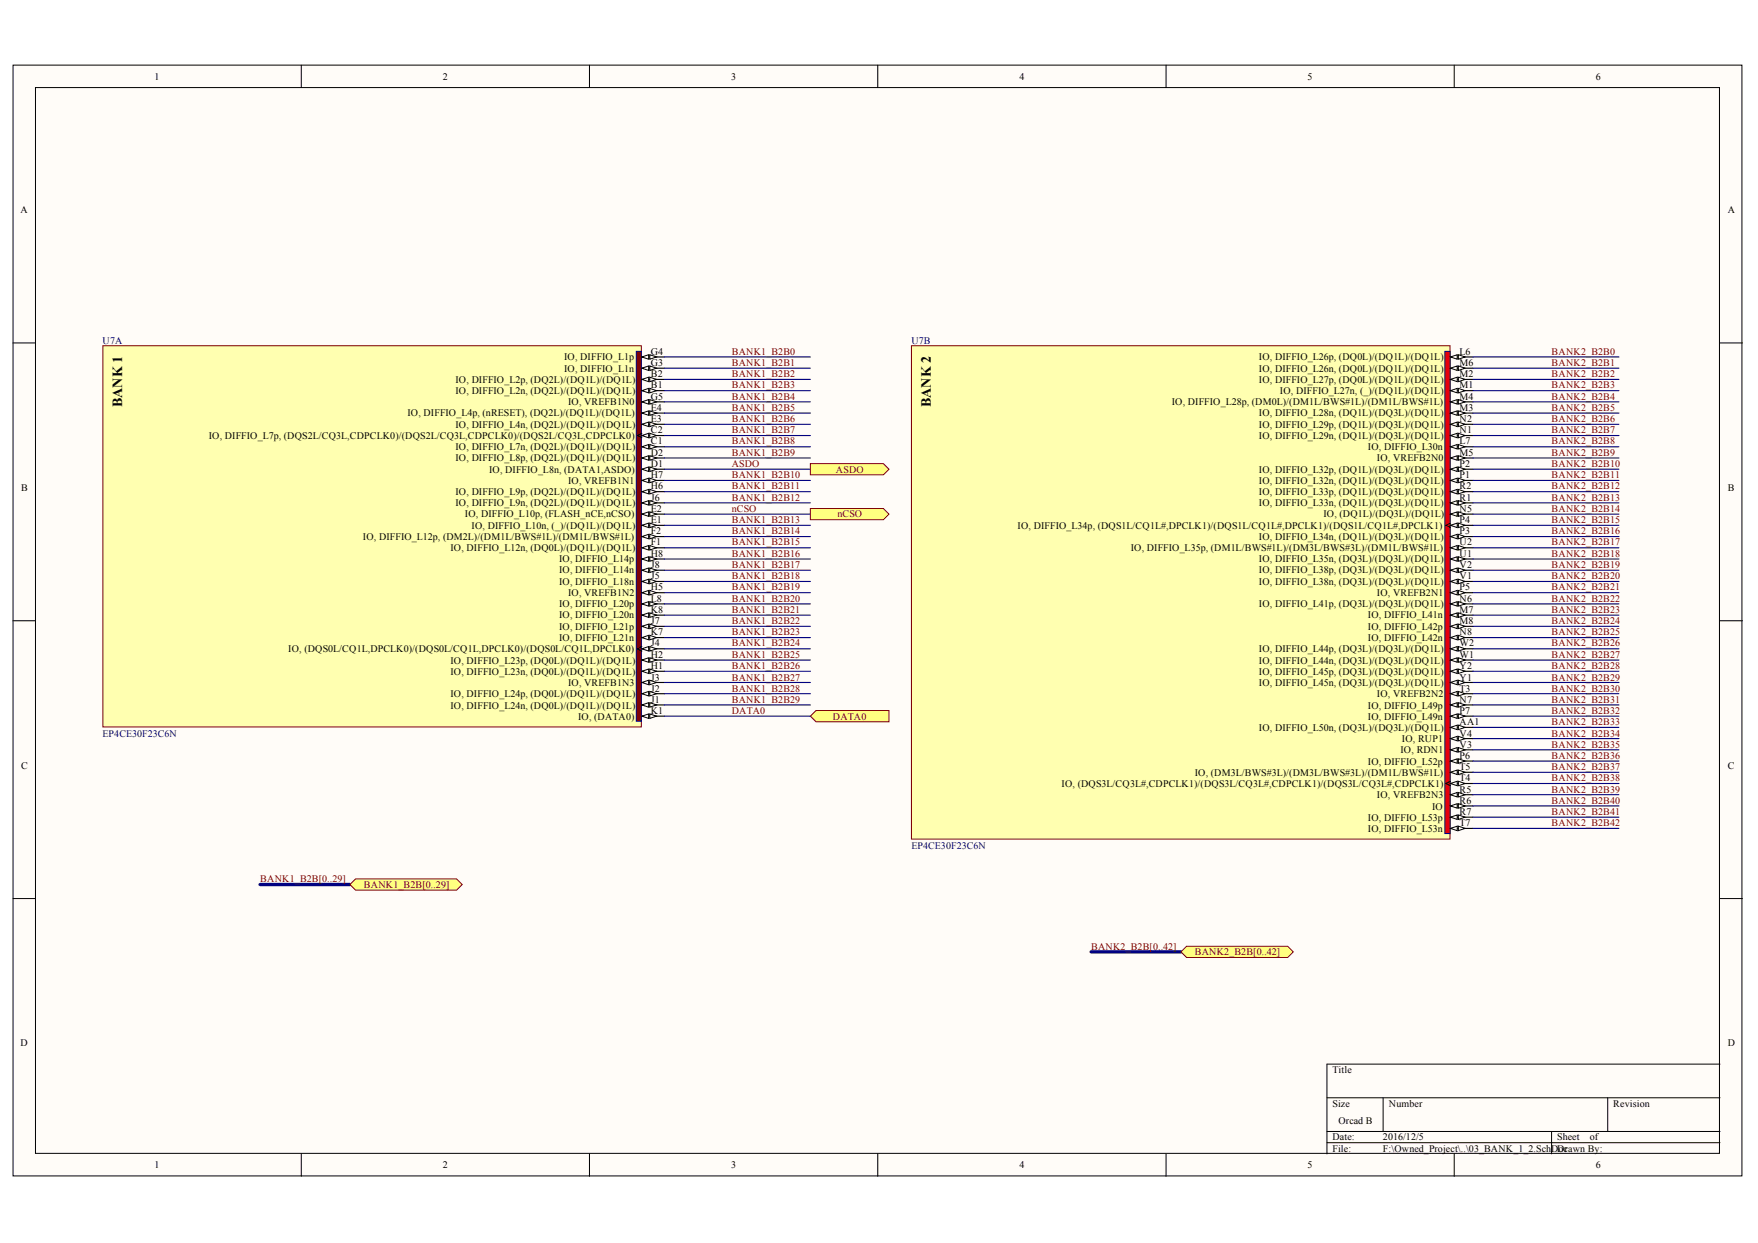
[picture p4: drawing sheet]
<svg xmlns="http://www.w3.org/2000/svg" width="297mm" height="210mm" viewBox="0 0 297 210" stroke-linecap="round" stroke-linejoin="round" font-family="sans-serif">
<defs><g id="words">
<g font-size="2.4">
<text x="20.6" y="68.8" transform="rotate(-90 20.6 68.8)">BANK 1</text>
<text x="157.3" y="68.8" transform="rotate(-90 157.3 68.8)">BANK 2</text>
</g>
<g font-size="1.7">
<text x="26.1" y="13.4">1</text>
<text x="74.8" y="13.4">2</text>
<text x="123.6" y="13.4">3</text>
<text x="172.3" y="13.4">4</text>
<text x="220.9" y="13.4">5</text>
<text x="269.6" y="13.4">6</text>
<text x="3.5" y="36">A</text>
<text x="291.9" y="36">A</text>
<text x="109.9" y="59.9">G4</text>
<text x="246.6" y="59.9">L6</text>
<text x="77" y="64.6">IO, DIFFIO_L2p, (DQ2L)/(DQ1L)/(DQ1L)</text>
<text x="95.3" y="60.8">IO, DIFFIO_L1p</text>
<text x="95.3" y="62.8">IO, DIFFIO_L1n</text>
<text x="109.9" y="61.8">G3</text>
<text x="109.9" y="63.7">B2</text>
<text x="109.9" y="65.6">B1</text>
<text x="212.7" y="60.8">IO, DIFFIO_L26p, (DQ0L)/(DQ1L)/(DQ1L)</text>
<text x="212.7" y="62.8">IO, DIFFIO_L26n, (DQ0L)/(DQ1L)/(DQ1L)</text>
<text x="212.7" y="64.6">IO, DIFFIO_L27p, (DQ0L)/(DQ1L)/(DQ1L)</text>
<text x="246.6" y="61.8">M6</text>
<text x="246.6" y="63.7">M2</text>
<text x="246.6" y="65.6">M1</text>
<text x="68.8" y="70.3">IO, DIFFIO_L4p, (nRESET), (DQ2L)/(DQ1L)/(DQ1L)</text>
<text x="77" y="66.6">IO, DIFFIO_L2n, (DQ2L)/(DQ1L)/(DQ1L)</text>
<text x="96" y="68.4">IO, VREFB1N0</text>
<text x="109.9" y="67.5">G5</text>
<text x="109.9" y="69.4">E4</text>
<text x="109.9" y="71.3">E3</text>
<text x="198" y="68.4">IO, DIFFIO_L28p, (DM0L)/(DM1L/BWS#1L)/(DM1L/BWS#1L)</text>
<text x="212.7" y="70.3">IO, DIFFIO_L28n, (DQ1L)/(DQ3L)/(DQ1L)</text>
<text x="216.2" y="66.6">IO, DIFFIO_L27n, (_)/(DQ1L)/(DQ1L)</text>
<text x="246.6" y="67.5">M4</text>
<text x="246.6" y="69.4">M3</text>
<text x="246.6" y="71.3">N2</text>
<text x="35.3" y="74.1">IO, DIFFIO_L7p, (DQS2L/CQ3L,CDPCLK0)/(DQS2L/CQ3L,CDPCLK0)/(DQS2L/CQ3L,CDPCLK0)</text>
<text x="77" y="72.2">IO, DIFFIO_L4n, (DQ2L)/(DQ1L)/(DQ1L)</text>
<text x="77" y="76">IO, DIFFIO_L7n, (DQ2L)/(DQ1L)/(DQ1L)</text>
<text x="77" y="77.9">IO, DIFFIO_L8p, (DQ2L)/(DQ1L)/(DQ1L)</text>
<text x="109.9" y="73.2">C2</text>
<text x="109.9" y="75">C1</text>
<text x="109.9" y="77">D2</text>
<text x="212.7" y="72.2">IO, DIFFIO_L29p, (DQ1L)/(DQ3L)/(DQ1L)</text>
<text x="212.7" y="74.1">IO, DIFFIO_L29n, (DQ1L)/(DQ3L)/(DQ1L)</text>
<text x="231.1" y="76">IO, DIFFIO_L30n</text>
<text x="232.7" y="77.9">IO, VREFB2N0</text>
<text x="246.6" y="73.2">N1</text>
<text x="246.6" y="75">L7</text>
<text x="246.6" y="77">M5</text>
<text x="3.6" y="82.9">B</text>
<text x="77" y="83.6">IO, DIFFIO_L9p, (DQ2L)/(DQ1L)/(DQ1L)</text>
<text x="82.6" y="79.9">IO, DIFFIO_L8n, (DATA1,ASDO)</text>
<text x="96" y="81.7">IO, VREFB1N1</text>
<text x="109.9" y="78.8">D1</text>
<text x="109.9" y="80.8">H7</text>
<text x="109.9" y="82.6">H6</text>
<text x="212.7" y="79.9">IO, DIFFIO_L32p, (DQ1L)/(DQ3L)/(DQ1L)</text>
<text x="212.7" y="81.7">IO, DIFFIO_L32n, (DQ1L)/(DQ3L)/(DQ1L)</text>
<text x="212.7" y="83.6">IO, DIFFIO_L33p, (DQ1L)/(DQ3L)/(DQ1L)</text>
<text x="246.6" y="78.8">P2</text>
<text x="246.6" y="80.8">P1</text>
<text x="246.6" y="82.6">R2</text>
<text x="291.9" y="82.9">B</text>
<text x="77" y="85.5">IO, DIFFIO_L9n, (DQ2L)/(DQ1L)/(DQ1L)</text>
<text x="78.6" y="87.4">IO, DIFFIO_L10p, (FLASH_nCE,nCSO)</text>
<text x="79.7" y="89.3">IO, DIFFIO_L10n, (_)/(DQ1L)/(DQ1L)</text>
<text x="109.9" y="84.6">J6</text>
<text x="109.9" y="86.4">E2</text>
<text x="109.9" y="88.3">E1</text>
<text x="171.9" y="89.3">IO, DIFFIO_L34p, (DQS1L/CQ1L#,DPCLK1)/(DQS1L/CQ1L#,DPCLK1)/(DQS1L/CQ1L#,DPCLK1)</text>
<text x="212.7" y="85.5">IO, DIFFIO_L33n, (DQ1L)/(DQ3L)/(DQ1L)</text>
<text x="223.6" y="87.4">IO, (DQ1L)/(DQ3L)/(DQ1L)</text>
<text x="246.6" y="84.6">R1</text>
<text x="246.6" y="86.4">N5</text>
<text x="246.6" y="88.3">P4</text>
<text x="61.3" y="91.2">IO, DIFFIO_L12p, (DM2L)/(DM1L/BWS#1L)/(DM1L/BWS#1L)</text>
<text x="76.1" y="93.1">IO, DIFFIO_L12n, (DQ0L)/(DQ1L)/(DQ1L)</text>
<text x="94.5" y="95">IO, DIFFIO_L14p</text>
<text x="109.9" y="90.2">F2</text>
<text x="109.9" y="92.1">F1</text>
<text x="109.9" y="94">H8</text>
<text x="109.9" y="95.9">J8</text>
<text x="191" y="93.1">IO, DIFFIO_L35p, (DM1L/BWS#1L)/(DM3L/BWS#3L)/(DM1L/BWS#1L)</text>
<text x="212.7" y="91.2">IO, DIFFIO_L34n, (DQ1L)/(DQ3L)/(DQ1L)</text>
<text x="212.7" y="95">IO, DIFFIO_L35n, (DQ3L)/(DQ3L)/(DQ1L)</text>
<text x="246.6" y="90.2">P3</text>
<text x="246.6" y="92.1">U2</text>
<text x="246.6" y="94">U1</text>
<text x="246.6" y="95.9">V2</text>
<text x="94.5" y="96.8">IO, DIFFIO_L14n</text>
<text x="94.5" y="98.8">IO, DIFFIO_L18n</text>
<text x="96" y="100.6">IO, VREFB1N2</text>
<text x="109.9" y="97.8">J5</text>
<text x="109.9" y="99.7">H5</text>
<text x="109.9" y="101.7">L8</text>
<text x="212.7" y="96.8">IO, DIFFIO_L38p, (DQ3L)/(DQ3L)/(DQ1L)</text>
<text x="212.7" y="98.8">IO, DIFFIO_L38n, (DQ3L)/(DQ3L)/(DQ1L)</text>
<text x="232.7" y="100.6">IO, VREFB2N1</text>
<text x="246.6" y="97.8">V1</text>
<text x="246.6" y="99.7">P5</text>
<text x="246.6" y="101.7">N6</text>
<text x="94.5" y="102.6">IO, DIFFIO_L20p</text>
<text x="94.5" y="104.4">IO, DIFFIO_L20n</text>
<text x="94.5" y="106.4">IO, DIFFIO_L21p</text>
<text x="109.9" y="103.5">K8</text>
<text x="109.9" y="105.4">J7</text>
<text x="109.9" y="107.3">K7</text>
<text x="212.7" y="102.6">IO, DIFFIO_L41p, (DQ3L)/(DQ3L)/(DQ1L)</text>
<text x="231.1" y="104.4">IO, DIFFIO_L41n</text>
<text x="231.1" y="106.4">IO, DIFFIO_L42p</text>
<text x="246.6" y="103.5">M7</text>
<text x="246.6" y="105.4">M8</text>
<text x="246.6" y="107.3">N8</text>
<text x="48.7" y="110.1">IO, (DQS0L/CQ1L,DPCLK0)/(DQS0L/CQ1L,DPCLK0)/(DQS0L/CQ1L,DPCLK0)</text>
<text x="76.1" y="112">IO, DIFFIO_L23p, (DQ0L)/(DQ1L)/(DQ1L)</text>
<text x="76.1" y="113.9">IO, DIFFIO_L23n, (DQ0L)/(DQ1L)/(DQ1L)</text>
<text x="94.5" y="108.2">IO, DIFFIO_L21n</text>
<text x="109.9" y="109.2">J4</text>
<text x="109.9" y="111.1">H2</text>
<text x="109.9" y="113">H1</text>
<text x="212.7" y="110.1">IO, DIFFIO_L44p, (DQ3L)/(DQ3L)/(DQ1L)</text>
<text x="212.7" y="112">IO, DIFFIO_L44n, (DQ3L)/(DQ3L)/(DQ1L)</text>
<text x="212.7" y="113.9">IO, DIFFIO_L45p, (DQ3L)/(DQ3L)/(DQ1L)</text>
<text x="231.1" y="108.2">IO, DIFFIO_L42n</text>
<text x="246.6" y="109.2">W2</text>
<text x="246.6" y="111.1">W1</text>
<text x="246.6" y="113">Y2</text>
<text x="76.1" y="117.7">IO, DIFFIO_L24p, (DQ0L)/(DQ1L)/(DQ1L)</text>
<text x="76.1" y="119.6">IO, DIFFIO_L24n, (DQ0L)/(DQ1L)/(DQ1L)</text>
<text x="96" y="115.8">IO, VREFB1N3</text>
<text x="109.9" y="114.9">J3</text>
<text x="109.9" y="116.8">J2</text>
<text x="109.9" y="118.6">J1</text>
<text x="212.7" y="115.8">IO, DIFFIO_L45n, (DQ3L)/(DQ3L)/(DQ1L)</text>
<text x="231.1" y="119.6">IO, DIFFIO_L49p</text>
<text x="232.7" y="117.7">IO, VREFB2N2</text>
<text x="246.6" y="114.9">Y1</text>
<text x="246.6" y="116.8">T3</text>
<text x="246.6" y="118.6">N7</text>
<text x="97.7" y="121.5">IO, (DATA0)</text>
<text x="109.9" y="120.6">K1</text>
<text x="212.7" y="123.5">IO, DIFFIO_L50n, (DQ3L)/(DQ3L)/(DQ1L)</text>
<text x="231.1" y="121.5">IO, DIFFIO_L49n</text>
<text x="236.9" y="125.3">IO, RUP1</text>
<text x="246.6" y="120.6">P7</text>
<text x="246.6" y="122.4">AA1</text>
<text x="246.6" y="124.4">V4</text>
<text x="3.6" y="129.8">C</text>
<text x="201.9" y="131">IO, (DM3L/BWS#3L)/(DM3L/BWS#3L)/(DM1L/BWS#1L)</text>
<text x="231.1" y="129.1">IO, DIFFIO_L52p</text>
<text x="236.6" y="127.2">IO, RDN1</text>
<text x="246.6" y="126.2">V3</text>
<text x="246.6" y="128.2">P6</text>
<text x="246.6" y="130">T5</text>
<text x="246.6" y="131.9">T4</text>
<text x="291.9" y="129.8">C</text>
<text x="179.4" y="132.9">IO, (DQS3L/CQ3L#,CDPCLK1)/(DQS3L/CQ3L#,CDPCLK1)/(DQS3L/CQ3L#,CDPCLK1)</text>
<text x="232.7" y="134.8">IO, VREFB2N3</text>
<text x="242" y="136.7">IO</text>
<text x="246.6" y="133.8">R5</text>
<text x="246.6" y="135.7">R6</text>
<text x="246.6" y="137.6">R7</text>
<text x="231.1" y="138.6">IO, DIFFIO_L53p</text>
<text x="231.1" y="140.4">IO, DIFFIO_L53n</text>
<text x="246.6" y="139.5">T7</text>
<text x="3.5" y="176.7">D</text>
<text x="291.9" y="176.7">D</text>
<text x="225.1" y="181.2">Title</text>
<text x="225.1" y="186.9">Size</text>
<text x="226.1" y="189.8">Orcad B</text>
<text x="234.7" y="186.9">Number</text>
<text x="272.6" y="186.9">Revision</text>
<text x="26.1" y="197.3">1</text>
<text x="74.8" y="197.3">2</text>
<text x="123.6" y="197.3">3</text>
<text x="172.3" y="197.3">4</text>
<text x="220.9" y="197.3">5</text>
<text x="225.1" y="192.6">Date:</text>
<text x="225.1" y="194.5">File:</text>
<text x="233.7" y="192.6">2016/12/5</text>
<text x="233.7" y="194.5">F:\Owned_Project\..\03_BANK_1_2.SchDDrawn By:</text>
<text x="263.1" y="192.6">Sheet</text>
<text x="263.3" y="194.5">oc</text>
<text x="268.6" y="192.6">of</text>
<text x="269.6" y="197.3">6</text>
</g>
<g font-size="1.7" fill="#000080">
<text x="17.3" y="58.1">U7A</text>
<text x="154" y="58.1">U7B</text>
<text x="17.3" y="124.4">EP4CE30F23C6N</text>
<text x="154" y="143.3">EP4CE30F23C6N</text>
</g>
<g font-size="1.7" fill="#800000">
<text x="123.6" y="59.9">BANK1_B2B0</text>
<text x="262.2" y="59.9">BANK2_B2B0</text>
<text x="123.6" y="61.8">BANK1_B2B1</text>
<text x="123.6" y="63.7">BANK1_B2B2</text>
<text x="123.6" y="65.6">BANK1_B2B3</text>
<text x="262.2" y="61.8">BANK2_B2B1</text>
<text x="262.2" y="63.7">BANK2_B2B2</text>
<text x="262.2" y="65.6">BANK2_B2B3</text>
<text x="123.6" y="67.5">BANK1_B2B4</text>
<text x="123.6" y="69.4">BANK1_B2B5</text>
<text x="123.6" y="71.3">BANK1_B2B6</text>
<text x="262.2" y="67.5">BANK2_B2B4</text>
<text x="262.2" y="69.4">BANK2_B2B5</text>
<text x="262.2" y="71.3">BANK2_B2B6</text>
<text x="123.6" y="73.2">BANK1_B2B7</text>
<text x="123.6" y="75">BANK1_B2B8</text>
<text x="123.6" y="77">BANK1_B2B9</text>
<text x="262.2" y="73.2">BANK2_B2B7</text>
<text x="262.2" y="75">BANK2_B2B8</text>
<text x="262.2" y="77">BANK2_B2B9</text>
<text x="123.6" y="78.8">ASDO</text>
<text x="123.6" y="80.8">BANK1_B2B10</text>
<text x="123.6" y="82.6">BANK1_B2B11</text>
<text x="141.2" y="79.9">ASDO</text>
<text x="262.2" y="78.8">BANK2_B2B10</text>
<text x="262.2" y="80.8">BANK2_B2B11</text>
<text x="262.2" y="82.6">BANK2_B2B12</text>
<text x="123.6" y="86.4">nCSO</text>
<text x="123.6" y="84.6">BANK1_B2B12</text>
<text x="123.6" y="88.3">BANK1_B2B13</text>
<text x="141.5" y="87.4">nCSO</text>
<text x="262.2" y="84.6">BANK2_B2B13</text>
<text x="262.2" y="86.4">BANK2_B2B14</text>
<text x="262.2" y="88.3">BANK2_B2B15</text>
<text x="123.6" y="90.2">BANK1_B2B14</text>
<text x="123.6" y="92.1">BANK1_B2B15</text>
<text x="123.6" y="94">BANK1_B2B16</text>
<text x="123.6" y="95.9">BANK1_B2B17</text>
<text x="262.2" y="90.2">BANK2_B2B16</text>
<text x="262.2" y="92.1">BANK2_B2B17</text>
<text x="262.2" y="94">BANK2_B2B18</text>
<text x="262.2" y="95.9">BANK2_B2B19</text>
<text x="123.6" y="97.8">BANK1_B2B18</text>
<text x="123.6" y="99.7">BANK1_B2B19</text>
<text x="123.6" y="101.7">BANK1_B2B20</text>
<text x="262.2" y="97.8">BANK2_B2B20</text>
<text x="262.2" y="99.7">BANK2_B2B21</text>
<text x="262.2" y="101.7">BANK2_B2B22</text>
<text x="123.6" y="103.5">BANK1_B2B21</text>
<text x="123.6" y="105.4">BANK1_B2B22</text>
<text x="123.6" y="107.3">BANK1_B2B23</text>
<text x="262.2" y="103.5">BANK2_B2B23</text>
<text x="262.2" y="105.4">BANK2_B2B24</text>
<text x="262.2" y="107.3">BANK2_B2B25</text>
<text x="123.6" y="109.2">BANK1_B2B24</text>
<text x="123.6" y="111.1">BANK1_B2B25</text>
<text x="123.6" y="113">BANK1_B2B26</text>
<text x="262.2" y="109.2">BANK2_B2B26</text>
<text x="262.2" y="111.1">BANK2_B2B27</text>
<text x="262.2" y="113">BANK2_B2B28</text>
<text x="123.6" y="114.9">BANK1_B2B27</text>
<text x="123.6" y="116.8">BANK1_B2B28</text>
<text x="123.6" y="118.6">BANK1_B2B29</text>
<text x="262.2" y="114.9">BANK2_B2B29</text>
<text x="262.2" y="116.8">BANK2_B2B30</text>
<text x="262.2" y="118.6">BANK2_B2B31</text>
<text x="123.6" y="120.6">DATA0</text>
<text x="140.7" y="121.5">DATA0</text>
<text x="262.2" y="120.6">BANK2_B2B32</text>
<text x="262.2" y="122.4">BANK2_B2B33</text>
<text x="262.2" y="124.4">BANK2_B2B34</text>
<text x="262.2" y="126.2">BANK2_B2B35</text>
<text x="262.2" y="128.2">BANK2_B2B36</text>
<text x="262.2" y="130">BANK2_B2B37</text>
<text x="262.2" y="131.9">BANK2_B2B38</text>
<text x="262.2" y="133.8">BANK2_B2B39</text>
<text x="262.2" y="135.7">BANK2_B2B40</text>
<text x="262.2" y="137.6">BANK2_B2B41</text>
<text x="262.2" y="139.5">BANK2_B2B42</text>
<text x="44" y="149">BANK1_B2B[0..29]</text>
<text x="61.5" y="150">BANK1_B2B[0..29]</text>
<text x="184.4" y="160.4">BANK2_B2B[0..42]</text>
<text x="201.9" y="161.3">BANK2_B2B[0..42]</text>
</g>
</g></defs>
<g fill="#fffcf8" stroke="#000" stroke-width=".17">
<path d="M2.2 11h292.1v187.6h-292.1z"/>
<path d="M6 14.8h284.5v180h-284.5z"/>
</g>
<g fill="none" stroke="#000" stroke-width=".17">
<path d="M50.9 11v3.8M99.6 11v3.8M148.3 11v3.8M197 11v3.8M245.7 11v3.8M2.2 57.9h3.8M290.6 57.9h3.8M2.2 104.8h3.8M290.6 104.8h3.8M2.2 151.7h3.8M290.6 151.7h3.8M290.6 179.7h-66.4v15.2"/>
<path d="M50.9 194.9v3.8M99.6 194.9v3.8M148.3 194.9v3.8M197 194.9v3.8M224.2 185.4h66.4M224.2 191.1h66.4M224.2 193h66.4M233.7 185.4v5.7M245.7 194.9v3.8M262.2 191.1v3.8M271.6 185.4v5.7"/>
</g>
<path d="M17.4 58.4h91v64.4h-91z" fill="#ffffb0" stroke="#800000" stroke-width=".17"/>
<path d="M107.5 59.3h.9v62.5h-.9z" fill="#800000" stroke="#000080" stroke-width=".17"/>
<path d="M108.5 60.3h3.8" fill="none" stroke="#000" stroke-width=".19"/>
<path d="M108.5 60.3l1.1-.4v.8z" fill="#fffcf8"/>
<path d="M108.5 60.3l1.1-.4v.8z" fill="none" stroke="#000" stroke-width=".17"/>
<path d="M109.8 59.9l1.1 .4-1.1 .4z" fill="#fffcf8"/>
<path d="M109.8 59.9l1.1 .4-1.1 .4z" fill="none" stroke="#000" stroke-width=".17"/>
<path d="M108.5 62.2h3.8" fill="none" stroke="#000" stroke-width=".19"/>
<path d="M108.5 62.2l1.1-.4v.8z" fill="#fffcf8"/>
<path d="M108.5 62.2l1.1-.4v.8z" fill="none" stroke="#000" stroke-width=".17"/>
<path d="M109.8 61.8l1.1 .4-1.1 .4z" fill="#fffcf8"/>
<path d="M109.8 61.8l1.1 .4-1.1 .4z" fill="none" stroke="#000" stroke-width=".17"/>
<path d="M108.5 64.1h3.8" fill="none" stroke="#000" stroke-width=".19"/>
<path d="M108.5 64.1l1.1-.4v.8z" fill="#fffcf8"/>
<path d="M108.5 64.1l1.1-.4v.8z" fill="none" stroke="#000" stroke-width=".17"/>
<path d="M109.8 63.7l1.1 .4-1.1 .4z" fill="#fffcf8"/>
<path d="M109.8 63.7l1.1 .4-1.1 .4z" fill="none" stroke="#000" stroke-width=".17"/>
<path d="M108.5 66h3.8" fill="none" stroke="#000" stroke-width=".19"/>
<path d="M108.5 66l1.1-.4v.7z" fill="#fffcf8"/>
<path d="M108.5 66l1.1-.4v.7z" fill="none" stroke="#000" stroke-width=".17"/>
<path d="M109.8 65.6l1.1 .4-1.1 .3z" fill="#fffcf8"/>
<path d="M109.8 65.6l1.1 .4-1.1 .3z" fill="none" stroke="#000" stroke-width=".17"/>
<path d="M108.5 67.9h3.8" fill="none" stroke="#000" stroke-width=".19"/>
<path d="M108.5 67.9l1.1-.4v.7z" fill="#fffcf8"/>
<path d="M108.5 67.9l1.1-.4v.7z" fill="none" stroke="#000" stroke-width=".17"/>
<path d="M109.8 67.5l1.1 .4-1.1 .3z" fill="#fffcf8"/>
<path d="M109.8 67.5l1.1 .4-1.1 .3z" fill="none" stroke="#000" stroke-width=".17"/>
<path d="M108.5 69.8h3.8" fill="none" stroke="#000" stroke-width=".19"/>
<path d="M108.5 69.8l1.1-.4v.7z" fill="#fffcf8"/>
<path d="M108.5 69.8l1.1-.4v.7z" fill="none" stroke="#000" stroke-width=".17"/>
<path d="M109.8 69.4l1.1 .4-1.1 .3z" fill="#fffcf8"/>
<path d="M109.8 69.4l1.1 .4-1.1 .3z" fill="none" stroke="#000" stroke-width=".17"/>
<path d="M108.5 71.7h3.8" fill="none" stroke="#000" stroke-width=".19"/>
<path d="M108.5 71.7l1.1-.4v.7z" fill="#fffcf8"/>
<path d="M108.5 71.7l1.1-.4v.7z" fill="none" stroke="#000" stroke-width=".17"/>
<path d="M109.8 71.3l1.1 .4-1.1 .3z" fill="#fffcf8"/>
<path d="M108.5 73.2l-.8 .3 .8 .4M109.8 71.3l1.1 .4-1.1 .3z" fill="none" stroke="#000" stroke-width=".17"/>
<path d="M108.5 73.5h3.8" fill="none" stroke="#000" stroke-width=".19"/>
<path d="M108.5 73.5l1.1-.3v.7z" fill="#fffcf8"/>
<path d="M108.5 73.5l1.1-.3v.7z" fill="none" stroke="#000" stroke-width=".17"/>
<path d="M109.8 73.2l1.1 .3-1.1 .4z" fill="#fffcf8"/>
<path d="M109.8 73.2l1.1 .3-1.1 .4z" fill="none" stroke="#000" stroke-width=".17"/>
<path d="M108.5 75.4h3.8" fill="none" stroke="#000" stroke-width=".19"/>
<path d="M108.5 75.4l1.1-.3v.7z" fill="#fffcf8"/>
<path d="M108.5 75.4l1.1-.3v.7z" fill="none" stroke="#000" stroke-width=".17"/>
<path d="M109.8 75.1l1.1 .3-1.1 .4z" fill="#fffcf8"/>
<path d="M109.8 75.1l1.1 .3-1.1 .4z" fill="none" stroke="#000" stroke-width=".17"/>
<path d="M108.5 77.3h3.8" fill="none" stroke="#000" stroke-width=".19"/>
<path d="M108.5 77.3l1.1-.3v.7z" fill="#fffcf8"/>
<path d="M108.5 77.3l1.1-.3v.7z" fill="none" stroke="#000" stroke-width=".17"/>
<path d="M109.8 77l1.1 .3-1.1 .4z" fill="#fffcf8"/>
<path d="M109.8 77l1.1 .3-1.1 .4z" fill="none" stroke="#000" stroke-width=".17"/>
<path d="M108.5 79.2h3.8" fill="none" stroke="#000" stroke-width=".19"/>
<path d="M108.5 79.2l1.1-.3v.7z" fill="#fffcf8"/>
<path d="M108.5 79.2l1.1-.3v.7z" fill="none" stroke="#000" stroke-width=".17"/>
<path d="M109.8 78.9l1.1 .3-1.1 .4z" fill="#fffcf8"/>
<path d="M109.8 78.9l1.1 .3-1.1 .4z" fill="none" stroke="#000" stroke-width=".17"/>
<path d="M108.5 81.1h3.8" fill="none" stroke="#000" stroke-width=".19"/>
<path d="M108.5 81.1l1.1-.3v.7z" fill="#fffcf8"/>
<path d="M108.5 81.1l1.1-.3v.7z" fill="none" stroke="#000" stroke-width=".17"/>
<path d="M109.8 80.8l1.1 .3-1.1 .4z" fill="#fffcf8"/>
<path d="M109.8 80.8l1.1 .3-1.1 .4z" fill="none" stroke="#000" stroke-width=".17"/>
<path d="M108.5 83h3.8" fill="none" stroke="#000" stroke-width=".19"/>
<path d="M108.5 83l1.1-.4v.8z" fill="#fffcf8"/>
<path d="M108.5 83l1.1-.4v.8z" fill="none" stroke="#000" stroke-width=".17"/>
<path d="M109.8 82.6l1.1 .4-1.1 .4z" fill="#fffcf8"/>
<path d="M109.8 82.6l1.1 .4-1.1 .4z" fill="none" stroke="#000" stroke-width=".17"/>
<path d="M108.5 84.9h3.8" fill="none" stroke="#000" stroke-width=".19"/>
<path d="M108.5 84.9l1.1-.4v.8z" fill="#fffcf8"/>
<path d="M108.5 84.9l1.1-.4v.8z" fill="none" stroke="#000" stroke-width=".17"/>
<path d="M109.8 84.5l1.1 .4-1.1 .4z" fill="#fffcf8"/>
<path d="M109.8 84.5l1.1 .4-1.1 .4z" fill="none" stroke="#000" stroke-width=".17"/>
<path d="M108.5 86.8h3.8" fill="none" stroke="#000" stroke-width=".19"/>
<path d="M108.5 86.8l1.1-.4v.8z" fill="#fffcf8"/>
<path d="M108.5 86.8l1.1-.4v.8z" fill="none" stroke="#000" stroke-width=".17"/>
<path d="M109.8 86.4l1.1 .4-1.1 .4z" fill="#fffcf8"/>
<path d="M109.8 86.4l1.1 .4-1.1 .4z" fill="none" stroke="#000" stroke-width=".17"/>
<path d="M108.5 88.7h3.8" fill="none" stroke="#000" stroke-width=".19"/>
<path d="M108.5 88.7l1.1-.4v.8z" fill="#fffcf8"/>
<path d="M108.5 88.7l1.1-.4v.8z" fill="none" stroke="#000" stroke-width=".17"/>
<path d="M109.8 88.3l1.1 .4-1.1 .4z" fill="#fffcf8"/>
<path d="M109.8 88.3l1.1 .4-1.1 .4z" fill="none" stroke="#000" stroke-width=".17"/>
<path d="M108.5 90.6h3.8" fill="none" stroke="#000" stroke-width=".19"/>
<path d="M108.5 90.6l1.1-.4v.8z" fill="#fffcf8"/>
<path d="M108.5 90.6l1.1-.4v.8z" fill="none" stroke="#000" stroke-width=".17"/>
<path d="M109.8 90.2l1.1 .4-1.1 .4z" fill="#fffcf8"/>
<path d="M109.8 90.2l1.1 .4-1.1 .4z" fill="none" stroke="#000" stroke-width=".17"/>
<path d="M108.5 92.5h3.8" fill="none" stroke="#000" stroke-width=".19"/>
<path d="M108.5 92.5l1.1-.4v.8z" fill="#fffcf8"/>
<path d="M108.5 92.5l1.1-.4v.8z" fill="none" stroke="#000" stroke-width=".17"/>
<path d="M109.8 92.1l1.1 .4-1.1 .4z" fill="#fffcf8"/>
<path d="M109.8 92.1l1.1 .4-1.1 .4z" fill="none" stroke="#000" stroke-width=".17"/>
<path d="M108.5 94.4h3.8" fill="none" stroke="#000" stroke-width=".19"/>
<path d="M108.5 94.4l1.1-.4v.8z" fill="#fffcf8"/>
<path d="M108.5 94.4l1.1-.4v.8z" fill="none" stroke="#000" stroke-width=".17"/>
<path d="M109.8 94l1.1 .4-1.1 .4z" fill="#fffcf8"/>
<path d="M109.8 94l1.1 .4-1.1 .4z" fill="none" stroke="#000" stroke-width=".17"/>
<path d="M108.5 96.3h3.8" fill="none" stroke="#000" stroke-width=".19"/>
<path d="M108.5 96.3l1.1-.4v.8z" fill="#fffcf8"/>
<path d="M108.5 96.3l1.1-.4v.8z" fill="none" stroke="#000" stroke-width=".17"/>
<path d="M109.8 95.9l1.1 .4-1.1 .4z" fill="#fffcf8"/>
<path d="M109.8 95.9l1.1 .4-1.1 .4z" fill="none" stroke="#000" stroke-width=".17"/>
<path d="M108.5 98.2h3.8" fill="none" stroke="#000" stroke-width=".19"/>
<path d="M108.5 98.2l1.1-.4v.8z" fill="#fffcf8"/>
<path d="M108.5 98.2l1.1-.4v.8z" fill="none" stroke="#000" stroke-width=".17"/>
<path d="M109.8 97.8l1.1 .4-1.1 .4z" fill="#fffcf8"/>
<path d="M109.8 97.8l1.1 .4-1.1 .4z" fill="none" stroke="#000" stroke-width=".17"/>
<path d="M108.5 100.1h3.8" fill="none" stroke="#000" stroke-width=".19"/>
<path d="M108.5 100.1l1.1-.4v.8z" fill="#fffcf8"/>
<path d="M108.5 100.1l1.1-.4v.8z" fill="none" stroke="#000" stroke-width=".17"/>
<path d="M109.8 99.7l1.1 .4-1.1 .4z" fill="#fffcf8"/>
<path d="M109.8 99.7l1.1 .4-1.1 .4z" fill="none" stroke="#000" stroke-width=".17"/>
<path d="M108.5 102h3.8" fill="none" stroke="#000" stroke-width=".19"/>
<path d="M108.5 102l1.1-.4v.8z" fill="#fffcf8"/>
<path d="M108.5 102l1.1-.4v.8z" fill="none" stroke="#000" stroke-width=".17"/>
<path d="M109.8 101.6l1.1 .4-1.1 .4z" fill="#fffcf8"/>
<path d="M109.8 101.6l1.1 .4-1.1 .4z" fill="none" stroke="#000" stroke-width=".17"/>
<path d="M108.5 103.9h3.8" fill="none" stroke="#000" stroke-width=".19"/>
<path d="M108.5 103.9l1.1-.4v.8z" fill="#fffcf8"/>
<path d="M108.5 103.9l1.1-.4v.8z" fill="none" stroke="#000" stroke-width=".17"/>
<path d="M109.8 103.5l1.1 .4-1.1 .4z" fill="#fffcf8"/>
<path d="M109.8 103.5l1.1 .4-1.1 .4z" fill="none" stroke="#000" stroke-width=".17"/>
<path d="M108.5 105.8h3.8" fill="none" stroke="#000" stroke-width=".19"/>
<path d="M108.5 105.8l1.1-.4v.8z" fill="#fffcf8"/>
<path d="M108.5 105.8l1.1-.4v.8z" fill="none" stroke="#000" stroke-width=".17"/>
<path d="M109.8 105.4l1.1 .4-1.1 .4z" fill="#fffcf8"/>
<path d="M109.8 105.4l1.1 .4-1.1 .4z" fill="none" stroke="#000" stroke-width=".17"/>
<path d="M108.5 107.7h3.8" fill="none" stroke="#000" stroke-width=".19"/>
<path d="M108.5 107.7l1.1-.4v.7z" fill="#fffcf8"/>
<path d="M108.5 107.7l1.1-.4v.7z" fill="none" stroke="#000" stroke-width=".17"/>
<path d="M109.8 107.3l1.1 .4-1.1 .3z" fill="#fffcf8"/>
<path d="M108.5 109.2l-.8 .4 .8 .3M109.8 107.3l1.1 .4-1.1 .3z" fill="none" stroke="#000" stroke-width=".17"/>
<path d="M108.5 109.6h3.8" fill="none" stroke="#000" stroke-width=".19"/>
<path d="M108.5 109.6l1.1-.4v.7z" fill="#fffcf8"/>
<path d="M108.5 109.6l1.1-.4v.7z" fill="none" stroke="#000" stroke-width=".17"/>
<path d="M109.8 109.2l1.1 .4-1.1 .3z" fill="#fffcf8"/>
<path d="M109.8 109.2l1.1 .4-1.1 .3z" fill="none" stroke="#000" stroke-width=".17"/>
<path d="M108.5 111.5h3.8" fill="none" stroke="#000" stroke-width=".19"/>
<path d="M108.5 111.5l1.1-.4v.7z" fill="#fffcf8"/>
<path d="M108.5 111.5l1.1-.4v.7z" fill="none" stroke="#000" stroke-width=".17"/>
<path d="M109.8 111.1l1.1 .4-1.1 .3z" fill="#fffcf8"/>
<path d="M109.8 111.1l1.1 .4-1.1 .3z" fill="none" stroke="#000" stroke-width=".17"/>
<path d="M108.5 113.4h3.8" fill="none" stroke="#000" stroke-width=".19"/>
<path d="M108.5 113.4l1.1-.4v.7z" fill="#fffcf8"/>
<path d="M108.5 113.4l1.1-.4v.7z" fill="none" stroke="#000" stroke-width=".17"/>
<path d="M109.8 113l1.1 .4-1.1 .3z" fill="#fffcf8"/>
<path d="M109.8 113l1.1 .4-1.1 .3z" fill="none" stroke="#000" stroke-width=".17"/>
<path d="M108.5 115.2h3.8" fill="none" stroke="#000" stroke-width=".19"/>
<path d="M108.5 115.2l1.1-.3v.7z" fill="#fffcf8"/>
<path d="M108.5 115.2l1.1-.3v.7z" fill="none" stroke="#000" stroke-width=".17"/>
<path d="M109.8 114.9l1.1 .3-1.1 .4z" fill="#fffcf8"/>
<path d="M109.8 114.9l1.1 .3-1.1 .4z" fill="none" stroke="#000" stroke-width=".17"/>
<path d="M108.5 117.1h3.8" fill="none" stroke="#000" stroke-width=".19"/>
<path d="M108.5 117.1l1.1-.3v.7z" fill="#fffcf8"/>
<path d="M108.5 117.1l1.1-.3v.7z" fill="none" stroke="#000" stroke-width=".17"/>
<path d="M109.8 116.8l1.1 .3-1.1 .4z" fill="#fffcf8"/>
<path d="M109.8 116.8l1.1 .3-1.1 .4z" fill="none" stroke="#000" stroke-width=".17"/>
<path d="M108.5 119h3.8" fill="none" stroke="#000" stroke-width=".19"/>
<path d="M108.5 119l1.1-.3v.7z" fill="#fffcf8"/>
<path d="M108.5 119l1.1-.3v.7z" fill="none" stroke="#000" stroke-width=".17"/>
<path d="M109.8 118.7l1.1 .3-1.1 .4z" fill="#fffcf8"/>
<path d="M109.8 118.7l1.1 .3-1.1 .4z" fill="none" stroke="#000" stroke-width=".17"/>
<path d="M108.5 120.9h3.8" fill="none" stroke="#000" stroke-width=".19"/>
<path d="M108.5 120.9l1.1-.3v.7z" fill="#fffcf8"/>
<path d="M108.5 120.9l1.1-.3v.7z" fill="none" stroke="#000" stroke-width=".17"/>
<path d="M109.8 120.6l1.1 .3-1.1 .4z" fill="#fffcf8"/>
<path d="M109.8 120.6l1.1 .3-1.1 .4z" fill="none" stroke="#000" stroke-width=".17"/>
<path d="M154 58.4h91v83.3h-91z" fill="#ffffb0" stroke="#800000" stroke-width=".17"/>
<path d="M244.1 59.3h.9v81.5h-.9z" fill="#f00" stroke="#000080" stroke-width=".17"/>
<path d="M245.1 60.3h3.8" fill="none" stroke="#000" stroke-width=".19"/>
<path d="M245.1 60.3l1.1-.4v.8z" fill="#fffcf8"/>
<path d="M245.1 60.3l1.1-.4v.8z" fill="none" stroke="#000" stroke-width=".17"/>
<path d="M246.4 59.9l1.1 .4-1.1 .4z" fill="#fffcf8"/>
<path d="M246.4 59.9l1.1 .4-1.1 .4z" fill="none" stroke="#000" stroke-width=".17"/>
<path d="M245.1 62.2h3.8" fill="none" stroke="#000" stroke-width=".19"/>
<path d="M245.1 62.2l1.1-.4v.8z" fill="#fffcf8"/>
<path d="M245.1 62.2l1.1-.4v.8z" fill="none" stroke="#000" stroke-width=".17"/>
<path d="M246.4 61.8l1.1 .4-1.1 .4z" fill="#fffcf8"/>
<path d="M246.4 61.8l1.1 .4-1.1 .4z" fill="none" stroke="#000" stroke-width=".17"/>
<path d="M245.1 64.1h3.8" fill="none" stroke="#000" stroke-width=".19"/>
<path d="M245.1 64.1l1.1-.4v.8z" fill="#fffcf8"/>
<path d="M245.1 64.1l1.1-.4v.8z" fill="none" stroke="#000" stroke-width=".17"/>
<path d="M246.4 63.7l1.1 .4-1.1 .4z" fill="#fffcf8"/>
<path d="M246.4 63.7l1.1 .4-1.1 .4z" fill="none" stroke="#000" stroke-width=".17"/>
<path d="M245.1 66h3.8" fill="none" stroke="#000" stroke-width=".19"/>
<path d="M245.1 66l1.1-.4v.7z" fill="#fffcf8"/>
<path d="M245.1 66l1.1-.4v.7z" fill="none" stroke="#000" stroke-width=".17"/>
<path d="M246.4 65.6l1.1 .4-1.1 .3z" fill="#fffcf8"/>
<path d="M246.4 65.6l1.1 .4-1.1 .3z" fill="none" stroke="#000" stroke-width=".17"/>
<path d="M245.1 67.9h3.8" fill="none" stroke="#000" stroke-width=".19"/>
<path d="M245.1 67.9l1.1-.4v.7z" fill="#fffcf8"/>
<path d="M245.1 67.9l1.1-.4v.7z" fill="none" stroke="#000" stroke-width=".17"/>
<path d="M246.4 67.5l1.1 .4-1.1 .3z" fill="#fffcf8"/>
<path d="M246.4 67.5l1.1 .4-1.1 .3z" fill="none" stroke="#000" stroke-width=".17"/>
<path d="M245.1 69.8h3.8" fill="none" stroke="#000" stroke-width=".19"/>
<path d="M245.1 69.8l1.1-.4v.7z" fill="#fffcf8"/>
<path d="M245.1 69.8l1.1-.4v.7z" fill="none" stroke="#000" stroke-width=".17"/>
<path d="M246.4 69.4l1.1 .4-1.1 .3z" fill="#fffcf8"/>
<path d="M246.4 69.4l1.1 .4-1.1 .3z" fill="none" stroke="#000" stroke-width=".17"/>
<path d="M245.1 71.7h3.8" fill="none" stroke="#000" stroke-width=".19"/>
<path d="M245.1 71.7l1.1-.4v.7z" fill="#fffcf8"/>
<path d="M245.1 71.7l1.1-.4v.7z" fill="none" stroke="#000" stroke-width=".17"/>
<path d="M246.4 71.3l1.1 .4-1.1 .3z" fill="#fffcf8"/>
<path d="M246.4 71.3l1.1 .4-1.1 .3z" fill="none" stroke="#000" stroke-width=".17"/>
<path d="M245.1 73.5h3.8" fill="none" stroke="#000" stroke-width=".19"/>
<path d="M245.1 73.5l1.1-.3v.7z" fill="#fffcf8"/>
<path d="M245.1 73.5l1.1-.3v.7z" fill="none" stroke="#000" stroke-width=".17"/>
<path d="M246.4 73.2l1.1 .3-1.1 .4z" fill="#fffcf8"/>
<path d="M246.4 73.2l1.1 .3-1.1 .4z" fill="none" stroke="#000" stroke-width=".17"/>
<path d="M245.1 75.4h3.8" fill="none" stroke="#000" stroke-width=".19"/>
<path d="M245.1 75.4l1.1-.3v.7z" fill="#fffcf8"/>
<path d="M245.1 75.4l1.1-.3v.7z" fill="none" stroke="#000" stroke-width=".17"/>
<path d="M246.4 75.1l1.1 .3-1.1 .4z" fill="#fffcf8"/>
<path d="M246.4 75.1l1.1 .3-1.1 .4z" fill="none" stroke="#000" stroke-width=".17"/>
<path d="M245.1 77.3h3.8" fill="none" stroke="#000" stroke-width=".19"/>
<path d="M245.1 77.3l1.1-.3v.7z" fill="#fffcf8"/>
<path d="M245.1 77.3l1.1-.3v.7z" fill="none" stroke="#000" stroke-width=".17"/>
<path d="M246.4 77l1.1 .3-1.1 .4z" fill="#fffcf8"/>
<path d="M246.4 77l1.1 .3-1.1 .4z" fill="none" stroke="#000" stroke-width=".17"/>
<path d="M245.1 79.2h3.8" fill="none" stroke="#000" stroke-width=".19"/>
<path d="M245.1 79.2l1.1-.3v.7z" fill="#fffcf8"/>
<path d="M245.1 79.2l1.1-.3v.7z" fill="none" stroke="#000" stroke-width=".17"/>
<path d="M246.4 78.9l1.1 .3-1.1 .4z" fill="#fffcf8"/>
<path d="M246.4 78.9l1.1 .3-1.1 .4z" fill="none" stroke="#000" stroke-width=".17"/>
<path d="M245.1 81.1h3.8" fill="none" stroke="#000" stroke-width=".19"/>
<path d="M245.1 81.1l1.1-.3v.7z" fill="#fffcf8"/>
<path d="M245.1 81.1l1.1-.3v.7z" fill="none" stroke="#000" stroke-width=".17"/>
<path d="M246.4 80.8l1.1 .3-1.1 .4z" fill="#fffcf8"/>
<path d="M246.4 80.8l1.1 .3-1.1 .4z" fill="none" stroke="#000" stroke-width=".17"/>
<path d="M245.1 83h3.8" fill="none" stroke="#000" stroke-width=".19"/>
<path d="M245.1 83l1.1-.4v.8z" fill="#fffcf8"/>
<path d="M245.1 83l1.1-.4v.8z" fill="none" stroke="#000" stroke-width=".17"/>
<path d="M246.4 82.6l1.1 .4-1.1 .4z" fill="#fffcf8"/>
<path d="M246.4 82.6l1.1 .4-1.1 .4z" fill="none" stroke="#000" stroke-width=".17"/>
<path d="M245.1 84.9h3.8" fill="none" stroke="#000" stroke-width=".19"/>
<path d="M245.1 84.9l1.1-.4v.8z" fill="#fffcf8"/>
<path d="M245.1 84.9l1.1-.4v.8z" fill="none" stroke="#000" stroke-width=".17"/>
<path d="M246.4 84.5l1.1 .4-1.1 .4z" fill="#fffcf8"/>
<path d="M246.4 84.5l1.1 .4-1.1 .4z" fill="none" stroke="#000" stroke-width=".17"/>
<path d="M245.1 86.8h3.8" fill="none" stroke="#000" stroke-width=".19"/>
<path d="M245.1 86.8l1.1-.4v.8z" fill="#fffcf8"/>
<path d="M245.1 86.8l1.1-.4v.8z" fill="none" stroke="#000" stroke-width=".17"/>
<path d="M246.4 86.4l1.1 .4-1.1 .4z" fill="#fffcf8"/>
<path d="M245.1 88.3l-.8 .4 .8 .4M246.4 86.4l1.1 .4-1.1 .4z" fill="none" stroke="#000" stroke-width=".17"/>
<path d="M245.1 88.7h3.8" fill="none" stroke="#000" stroke-width=".19"/>
<path d="M245.1 88.7l1.1-.4v.8z" fill="#fffcf8"/>
<path d="M245.1 88.7l1.1-.4v.8z" fill="none" stroke="#000" stroke-width=".17"/>
<path d="M246.4 88.3l1.1 .4-1.1 .4z" fill="#fffcf8"/>
<path d="M246.4 88.3l1.1 .4-1.1 .4z" fill="none" stroke="#000" stroke-width=".17"/>
<path d="M245.1 90.6h3.8" fill="none" stroke="#000" stroke-width=".19"/>
<path d="M245.1 90.6l1.1-.4v.8z" fill="#fffcf8"/>
<path d="M245.1 90.6l1.1-.4v.8z" fill="none" stroke="#000" stroke-width=".17"/>
<path d="M246.4 90.2l1.1 .4-1.1 .4z" fill="#fffcf8"/>
<path d="M246.4 90.2l1.1 .4-1.1 .4z" fill="none" stroke="#000" stroke-width=".17"/>
<path d="M245.1 92.5h3.8" fill="none" stroke="#000" stroke-width=".19"/>
<path d="M245.1 92.5l1.1-.4v.8z" fill="#fffcf8"/>
<path d="M245.1 92.5l1.1-.4v.8z" fill="none" stroke="#000" stroke-width=".17"/>
<path d="M246.4 92.1l1.1 .4-1.1 .4z" fill="#fffcf8"/>
<path d="M246.4 92.1l1.1 .4-1.1 .4z" fill="none" stroke="#000" stroke-width=".17"/>
<path d="M245.1 94.4h3.8" fill="none" stroke="#000" stroke-width=".19"/>
<path d="M245.1 94.4l1.1-.4v.8z" fill="#fffcf8"/>
<path d="M245.1 94.4l1.1-.4v.8z" fill="none" stroke="#000" stroke-width=".17"/>
<path d="M246.4 94l1.1 .4-1.1 .4z" fill="#fffcf8"/>
<path d="M246.4 94l1.1 .4-1.1 .4z" fill="none" stroke="#000" stroke-width=".17"/>
<path d="M245.1 96.3h3.8" fill="none" stroke="#000" stroke-width=".19"/>
<path d="M245.1 96.3l1.1-.4v.8z" fill="#fffcf8"/>
<path d="M245.1 96.3l1.1-.4v.8z" fill="none" stroke="#000" stroke-width=".17"/>
<path d="M246.4 95.9l1.1 .4-1.1 .4z" fill="#fffcf8"/>
<path d="M246.4 95.9l1.1 .4-1.1 .4z" fill="none" stroke="#000" stroke-width=".17"/>
<path d="M245.1 98.2h3.8" fill="none" stroke="#000" stroke-width=".19"/>
<path d="M245.1 98.2l1.1-.4v.8z" fill="#fffcf8"/>
<path d="M245.1 98.2l1.1-.4v.8z" fill="none" stroke="#000" stroke-width=".17"/>
<path d="M246.4 97.8l1.1 .4-1.1 .4z" fill="#fffcf8"/>
<path d="M246.4 97.8l1.1 .4-1.1 .4z" fill="none" stroke="#000" stroke-width=".17"/>
<path d="M245.1 100.1h3.8" fill="none" stroke="#000" stroke-width=".19"/>
<path d="M245.1 100.1l1.1-.4v.8z" fill="#fffcf8"/>
<path d="M245.1 100.1l1.1-.4v.8z" fill="none" stroke="#000" stroke-width=".17"/>
<path d="M246.4 99.7l1.1 .4-1.1 .4z" fill="#fffcf8"/>
<path d="M246.4 99.7l1.1 .4-1.1 .4z" fill="none" stroke="#000" stroke-width=".17"/>
<path d="M245.1 102h3.8" fill="none" stroke="#000" stroke-width=".19"/>
<path d="M245.1 102l1.1-.4v.8z" fill="#fffcf8"/>
<path d="M245.1 102l1.1-.4v.8z" fill="none" stroke="#000" stroke-width=".17"/>
<path d="M246.4 101.6l1.1 .4-1.1 .4z" fill="#fffcf8"/>
<path d="M246.4 101.6l1.1 .4-1.1 .4z" fill="none" stroke="#000" stroke-width=".17"/>
<path d="M245.1 103.9h3.8" fill="none" stroke="#000" stroke-width=".19"/>
<path d="M245.1 103.9l1.1-.4v.8z" fill="#fffcf8"/>
<path d="M245.1 103.9l1.1-.4v.8z" fill="none" stroke="#000" stroke-width=".17"/>
<path d="M246.4 103.5l1.1 .4-1.1 .4z" fill="#fffcf8"/>
<path d="M246.4 103.5l1.1 .4-1.1 .4z" fill="none" stroke="#000" stroke-width=".17"/>
<path d="M245.1 105.8h3.8" fill="none" stroke="#000" stroke-width=".19"/>
<path d="M245.1 105.8l1.1-.4v.8z" fill="#fffcf8"/>
<path d="M245.1 105.8l1.1-.4v.8z" fill="none" stroke="#000" stroke-width=".17"/>
<path d="M246.4 105.4l1.1 .4-1.1 .4z" fill="#fffcf8"/>
<path d="M246.4 105.4l1.1 .4-1.1 .4z" fill="none" stroke="#000" stroke-width=".17"/>
<path d="M245.1 107.7h3.8" fill="none" stroke="#000" stroke-width=".19"/>
<path d="M245.1 107.7l1.1-.4v.7z" fill="#fffcf8"/>
<path d="M245.1 107.7l1.1-.4v.7z" fill="none" stroke="#000" stroke-width=".17"/>
<path d="M246.4 107.3l1.1 .4-1.1 .3z" fill="#fffcf8"/>
<path d="M246.4 107.3l1.1 .4-1.1 .3z" fill="none" stroke="#000" stroke-width=".17"/>
<path d="M245.1 109.6h3.8" fill="none" stroke="#000" stroke-width=".19"/>
<path d="M245.1 109.6l1.1-.4v.7z" fill="#fffcf8"/>
<path d="M245.1 109.6l1.1-.4v.7z" fill="none" stroke="#000" stroke-width=".17"/>
<path d="M246.4 109.2l1.1 .4-1.1 .3z" fill="#fffcf8"/>
<path d="M246.4 109.2l1.1 .4-1.1 .3z" fill="none" stroke="#000" stroke-width=".17"/>
<path d="M245.1 111.5h3.8" fill="none" stroke="#000" stroke-width=".19"/>
<path d="M245.1 111.5l1.1-.4v.7z" fill="#fffcf8"/>
<path d="M245.1 111.5l1.1-.4v.7z" fill="none" stroke="#000" stroke-width=".17"/>
<path d="M246.4 111.1l1.1 .4-1.1 .3z" fill="#fffcf8"/>
<path d="M246.4 111.1l1.1 .4-1.1 .3z" fill="none" stroke="#000" stroke-width=".17"/>
<path d="M245.1 113.4h3.8" fill="none" stroke="#000" stroke-width=".19"/>
<path d="M245.1 113.4l1.1-.4v.7z" fill="#fffcf8"/>
<path d="M245.1 113.4l1.1-.4v.7z" fill="none" stroke="#000" stroke-width=".17"/>
<path d="M246.4 113l1.1 .4-1.1 .3z" fill="#fffcf8"/>
<path d="M246.4 113l1.1 .4-1.1 .3z" fill="none" stroke="#000" stroke-width=".17"/>
<path d="M245.1 115.2h3.8" fill="none" stroke="#000" stroke-width=".19"/>
<path d="M245.1 115.2l1.1-.3v.7z" fill="#fffcf8"/>
<path d="M245.1 115.2l1.1-.3v.7z" fill="none" stroke="#000" stroke-width=".17"/>
<path d="M246.4 114.9l1.1 .3-1.1 .4z" fill="#fffcf8"/>
<path d="M246.4 114.9l1.1 .3-1.1 .4z" fill="none" stroke="#000" stroke-width=".17"/>
<path d="M245.1 117.1h3.8" fill="none" stroke="#000" stroke-width=".19"/>
<path d="M245.1 117.1l1.1-.3v.7z" fill="#fffcf8"/>
<path d="M245.1 117.1l1.1-.3v.7z" fill="none" stroke="#000" stroke-width=".17"/>
<path d="M246.4 116.8l1.1 .3-1.1 .4z" fill="#fffcf8"/>
<path d="M246.4 116.8l1.1 .3-1.1 .4z" fill="none" stroke="#000" stroke-width=".17"/>
<path d="M245.1 119h3.8" fill="none" stroke="#000" stroke-width=".19"/>
<path d="M245.1 119l1.1-.3v.7z" fill="#fffcf8"/>
<path d="M245.1 119l1.1-.3v.7z" fill="none" stroke="#000" stroke-width=".17"/>
<path d="M246.4 118.7l1.1 .3-1.1 .4z" fill="#fffcf8"/>
<path d="M246.4 118.7l1.1 .3-1.1 .4z" fill="none" stroke="#000" stroke-width=".17"/>
<path d="M245.1 120.9h3.8" fill="none" stroke="#000" stroke-width=".19"/>
<path d="M245.1 120.9l1.1-.3v.7z" fill="#fffcf8"/>
<path d="M245.1 120.9l1.1-.3v.7z" fill="none" stroke="#000" stroke-width=".17"/>
<path d="M246.4 120.6l1.1 .3-1.1 .4z" fill="#fffcf8"/>
<path d="M246.4 120.6l1.1 .3-1.1 .4z" fill="none" stroke="#000" stroke-width=".17"/>
<path d="M245.1 122.8h3.8" fill="none" stroke="#000" stroke-width=".19"/>
<path d="M245.1 122.8l1.1-.3v.7z" fill="#fffcf8"/>
<path d="M245.1 122.8l1.1-.3v.7z" fill="none" stroke="#000" stroke-width=".17"/>
<path d="M246.4 122.5l1.1 .3-1.1 .4z" fill="#fffcf8"/>
<path d="M246.4 122.5l1.1 .3-1.1 .4z" fill="none" stroke="#000" stroke-width=".17"/>
<path d="M245.1 124.7h3.8" fill="none" stroke="#000" stroke-width=".19"/>
<path d="M245.1 124.7l1.1-.4v.8z" fill="#fffcf8"/>
<path d="M245.1 124.7l1.1-.4v.8z" fill="none" stroke="#000" stroke-width=".17"/>
<path d="M246.4 124.3l1.1 .4-1.1 .4z" fill="#fffcf8"/>
<path d="M246.4 124.3l1.1 .4-1.1 .4z" fill="none" stroke="#000" stroke-width=".17"/>
<path d="M245.1 126.6h3.8" fill="none" stroke="#000" stroke-width=".19"/>
<path d="M245.1 126.6l1.1-.4v.8z" fill="#fffcf8"/>
<path d="M245.1 126.6l1.1-.4v.8z" fill="none" stroke="#000" stroke-width=".17"/>
<path d="M246.4 126.2l1.1 .4-1.1 .4z" fill="#fffcf8"/>
<path d="M246.4 126.2l1.1 .4-1.1 .4z" fill="none" stroke="#000" stroke-width=".17"/>
<path d="M245.1 128.5h3.8" fill="none" stroke="#000" stroke-width=".19"/>
<path d="M245.1 128.5l1.1-.4v.8z" fill="#fffcf8"/>
<path d="M245.1 128.5l1.1-.4v.8z" fill="none" stroke="#000" stroke-width=".17"/>
<path d="M246.4 128.1l1.1 .4-1.1 .4z" fill="#fffcf8"/>
<path d="M246.4 128.1l1.1 .4-1.1 .4z" fill="none" stroke="#000" stroke-width=".17"/>
<path d="M245.1 130.4h3.8" fill="none" stroke="#000" stroke-width=".19"/>
<path d="M245.1 130.4l1.1-.4v.8z" fill="#fffcf8"/>
<path d="M245.1 130.4l1.1-.4v.8z" fill="none" stroke="#000" stroke-width=".17"/>
<path d="M246.4 130l1.1 .4-1.1 .4z" fill="#fffcf8"/>
<path d="M245.1 131.9l-.8 .4 .8 .4M246.4 130l1.1 .4-1.1 .4z" fill="none" stroke="#000" stroke-width=".17"/>
<path d="M245.1 132.3h3.8" fill="none" stroke="#000" stroke-width=".19"/>
<path d="M245.1 132.3l1.1-.4v.8z" fill="#fffcf8"/>
<path d="M245.1 132.3l1.1-.4v.8z" fill="none" stroke="#000" stroke-width=".17"/>
<path d="M246.4 131.9l1.1 .4-1.1 .4z" fill="#fffcf8"/>
<path d="M246.4 131.9l1.1 .4-1.1 .4z" fill="none" stroke="#000" stroke-width=".17"/>
<path d="M245.1 134.2h3.8" fill="none" stroke="#000" stroke-width=".19"/>
<path d="M245.1 134.2l1.1-.4v.8z" fill="#fffcf8"/>
<path d="M245.1 134.2l1.1-.4v.8z" fill="none" stroke="#000" stroke-width=".17"/>
<path d="M246.4 133.8l1.1 .4-1.1 .4z" fill="#fffcf8"/>
<path d="M246.4 133.8l1.1 .4-1.1 .4z" fill="none" stroke="#000" stroke-width=".17"/>
<path d="M245.1 136.1h3.8" fill="none" stroke="#000" stroke-width=".19"/>
<path d="M245.1 136.1l1.1-.4v.8z" fill="#fffcf8"/>
<path d="M245.1 136.1l1.1-.4v.8z" fill="none" stroke="#000" stroke-width=".17"/>
<path d="M246.4 135.7l1.1 .4-1.1 .4z" fill="#fffcf8"/>
<path d="M246.4 135.7l1.1 .4-1.1 .4z" fill="none" stroke="#000" stroke-width=".17"/>
<path d="M245.1 138h3.8" fill="none" stroke="#000" stroke-width=".19"/>
<path d="M245.1 138l1.1-.4v.8z" fill="#fffcf8"/>
<path d="M245.1 138l1.1-.4v.8z" fill="none" stroke="#000" stroke-width=".17"/>
<path d="M246.4 137.6l1.1 .4-1.1 .4z" fill="#fffcf8"/>
<path d="M246.4 137.6l1.1 .4-1.1 .4z" fill="none" stroke="#000" stroke-width=".17"/>
<path d="M245.1 139.9h3.8" fill="none" stroke="#000" stroke-width=".19"/>
<path d="M245.1 139.9l1.1-.4v.8z" fill="#fffcf8"/>
<path d="M245.1 139.9l1.1-.4v.8z" fill="none" stroke="#000" stroke-width=".17"/>
<path d="M246.4 139.5l1.1 .4-1.1 .4z" fill="#fffcf8"/>
<path d="M246.4 139.5l1.1 .4-1.1 .4z" fill="none" stroke="#000" stroke-width=".17"/>
<path d="M112.3 79.2h24.6M112.3 86.8h24.6" fill="none" stroke="#000080" stroke-width=".19"/>
<g fill="#ffff80" stroke="#800000" stroke-width=".17">
<path d="M136.9 78.3h12.4l.9 .9-.9 1h-12.4z" fill-rule="evenodd"/>
<path d="M136.9 85.9h12.4l.9 .9-.9 1h-12.4z" fill-rule="evenodd"/>
<path d="M136.9 120.9l1-.9h12.3v1.9h-12.3z" fill-rule="evenodd"/>
</g>
<g fill="none" stroke="#000080" stroke-width=".19">
<path d="M112.3 60.3h24.6M112.3 62.2h24.6M112.3 64.1h24.6M112.3 66h24.6M112.3 67.9h24.6M112.3 69.8h24.6M112.3 71.7h24.6M112.3 73.5h24.6M112.3 75.4h24.6M112.3 77.3h24.6M248.9 60.3h24.6M248.9 62.2h24.6"/>
<path d="M248.9 64.1h24.6M248.9 66h24.6M248.9 67.9h24.6M248.9 69.8h24.6M248.9 71.7h24.6M248.9 73.5h24.6M248.9 75.4h24.6M248.9 77.3h24.6M248.9 79.2h24.6M112.3 81.1h24.6M112.3 83h24.6M112.3 88.7h24.6"/>
<path d="M112.3 90.6h24.6M112.3 92.5h24.6M112.3 94.4h24.6M112.3 96.3h24.6M112.3 98.2h24.6M112.3 84.9h24.6M248.9 81.1h24.6M248.9 83h24.6M248.9 88.7h24.6M248.9 90.6h24.6M248.9 92.5h24.6M248.9 94.4h24.6"/>
<path d="M248.9 96.3h24.6M248.9 98.2h24.6M248.9 84.9h24.6M248.9 86.8h24.6M112.3 100.1h24.6M112.3 102h24.6M112.3 103.9h24.6M112.3 105.8h24.6M112.3 107.7h24.6M112.3 109.6h24.6M112.3 111.5h24.6M112.3 113.4h24.6"/>
<path d="M112.3 115.2h24.6M112.3 117.1h24.6M112.3 119h24.6M248.9 100.1h24.6M248.9 102h24.6M248.9 103.9h24.6M248.9 105.8h24.6M248.9 107.7h24.6M248.9 109.6h24.6M248.9 111.5h24.6M248.9 113.4h24.6M248.9 115.2h24.6"/>
<path d="M248.9 117.1h24.6M248.9 119h24.6M112.3 120.9h24.6M248.9 120.9h24.6M248.9 122.8h24.6M248.9 124.7h24.6M248.9 126.6h24.6M248.9 128.5h24.6M248.9 130.4h24.6M248.9 132.3h24.6M248.9 134.2h24.6M248.9 136.1h24.6"/>
<path d="M248.9 138h24.6M248.9 139.9h24.6"/>
</g>
<path d="M43.9 149.4h15.2" fill="none" stroke="#000080" stroke-width=".57"/>
<path d="M59.1 149.4l1-1h17.1l.9 1-.9 .9h-17.1z" fill-rule="evenodd" fill="#ffff80" stroke="#800000" stroke-width=".17"/>
<path d="M184.4 160.7h15.1" fill="none" stroke="#000080" stroke-width=".57"/>
<path d="M199.5 160.7l1-.9h17.1l.9 .9-.9 1h-17.1z" fill-rule="evenodd" fill="#ffff80" stroke="#800000" stroke-width=".17"/>
<use href="#words"/>
</svg>
